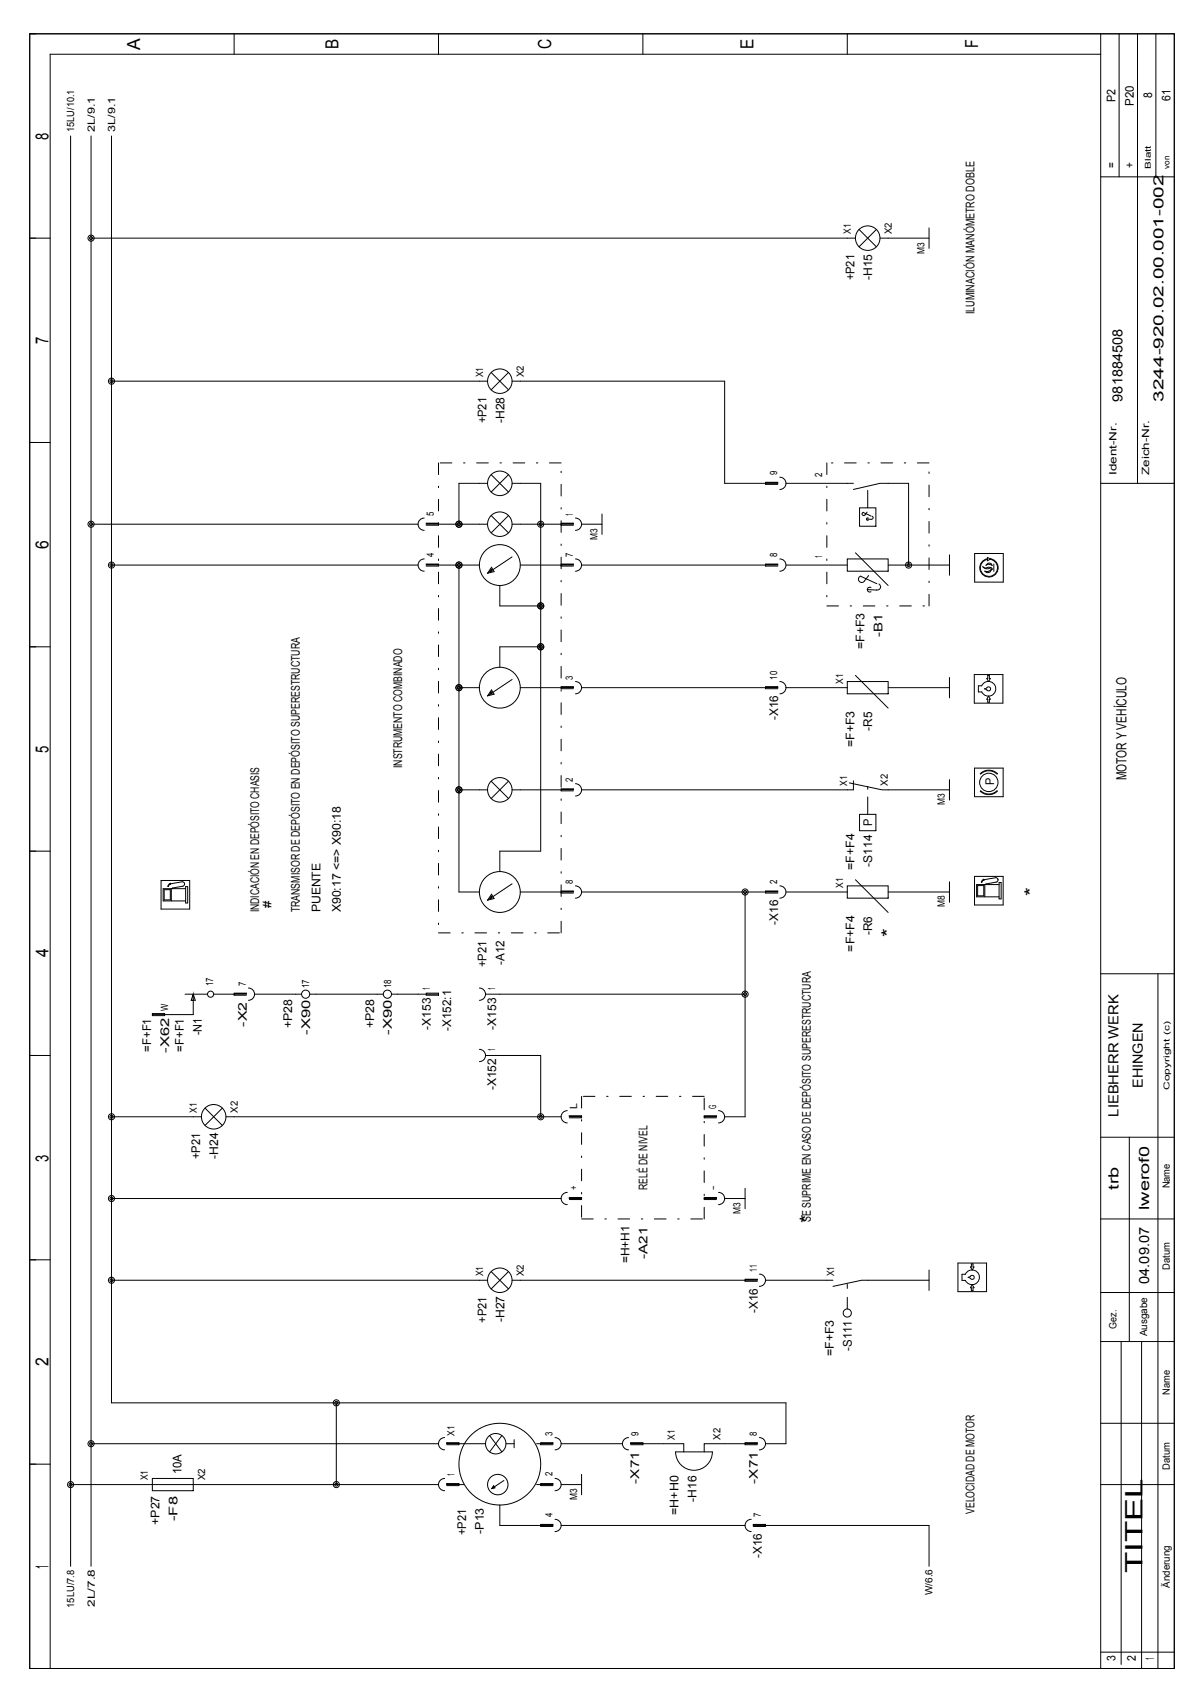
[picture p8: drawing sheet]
<svg xmlns="http://www.w3.org/2000/svg" width="210mm" height="297mm" viewBox="0 0 210 297" stroke-linecap="round" stroke-linejoin="round" font-family="sans-serif">
<defs><g id="words">
<text font-size="4.2" x="201.4" y="277.3" transform="rotate(-90 201.4 277.3)">TITEL</text>
<g font-size="3.2">
<text x="24.7" y="8.7" transform="rotate(-90 24.7 8.7)">A</text>
<text x="59.7" y="8.6" transform="rotate(-90 59.7 8.6)">B</text>
<text x="97.1" y="8.7" transform="rotate(-90 97.1 8.7)">C</text>
<text x="132.8" y="8.6" transform="rotate(-90 132.8 8.6)">E</text>
<text x="172.4" y="8.5" transform="rotate(-90 172.4 8.5)">F</text>
<text x="8.5" y="24.7" transform="rotate(-90 8.5 24.7)">8</text>
<text x="8.5" y="60.7" transform="rotate(-90 8.5 60.7)">7</text>
<text x="8.5" y="96.7" transform="rotate(-90 8.5 96.7)">6</text>
<text x="8.5" y="132.7" transform="rotate(-90 8.5 132.7)">5</text>
<text x="182.9" y="158" transform="rotate(-90 182.9 158)">*</text>
<text x="157.6" y="165.2" transform="rotate(-90 157.6 165.2)">*</text>
<text x="8.5" y="168.8" transform="rotate(-90 8.5 168.8)">4</text>
<text x="8.5" y="204.8" transform="rotate(-90 8.5 204.8)">3</text>
<text x="143.2" y="215.7" transform="rotate(-90 143.2 215.7)">*</text>
<text x="8.5" y="240.8" transform="rotate(-90 8.5 240.8)">2</text>
<text x="8.5" y="276.5" transform="rotate(-90 8.5 276.5)">1</text>
</g>
<g font-size="2.5">
<text x="197.8" y="70.8" transform="rotate(-90 197.8 70.8)">981884508</text>
<text x="205" y="70.8" transform="rotate(-90 205 70.8)">3244-920.02.00.001-002</text>
<text x="198.6" y="137.6" transform="rotate(-90 198.6 137.6)">MOTOR Y VEHÍCULO</text>
<text x="201.4" y="191.8" transform="rotate(-90 201.4 191.8)">EHINGEN</text>
<text x="197.1" y="196.8" transform="rotate(-90 197.1 196.8)">LIEBHERR WERK</text>
<text x="197.1" y="209.7" transform="rotate(-90 197.1 209.7)">trb</text>
<text x="202.5" y="213.3" transform="rotate(-90 202.5 213.3)">lwerof0</text>
<text x="202.5" y="226.3" transform="rotate(-90 202.5 226.3)">04.09.07</text>
</g>
<g font-size="2.1">
<text x="196.6" y="18" transform="rotate(-90 196.6 18)">P2</text>
<text x="203.1" y="17.3" transform="rotate(-90 203.1 17.3)">8</text>
<text x="206.3" y="17.7" transform="rotate(-90 206.3 17.7)">61</text>
<text x="199.8" y="18.6" transform="rotate(-90 199.8 18.6)">P20</text>
<text x="196.6" y="29.6" transform="rotate(-90 196.6 29.6)">=</text>
<text x="199.8" y="29.6" transform="rotate(-90 199.8 29.6)">+</text>
<text x="150.6" y="49.4" transform="rotate(-90 150.6 49.4)">+P21</text>
<text x="153.7" y="49.4" transform="rotate(-90 153.7 49.4)">-H15</text>
<text x="171.7" y="55.4" transform="rotate(-90 171.7 55.4)">ILUMINACIÓN MANÓMETRO DOBLE</text>
<text x="85.7" y="74.7" transform="rotate(-90 85.7 74.7)">+P21</text>
<text x="88.9" y="74.6" transform="rotate(-90 88.9 74.6)">-H28</text>
<text x="155.5" y="112.2" transform="rotate(-90 155.5 112.2)">-B1</text>
<text x="152.4" y="114.4" transform="rotate(-90 152.4 114.4)">=F+F3</text>
<text x="137.2" y="127" transform="rotate(-90 137.2 127)">-X16</text>
<text x="150.6" y="131.7" transform="rotate(-90 150.6 131.7)">=F+F3</text>
<text x="153.7" y="128.8" transform="rotate(-90 153.7 128.8)">-R5</text>
<text x="70.9" y="135.4" transform="rotate(-90 70.9 135.4)">INSTRUMENTO COMBINADO</text>
<text x="175.2" y="138.3" transform="rotate(-90 175.2 138.3)">P</text>
<text x="153.7" y="145.6" transform="rotate(-90 153.7 145.6)">P</text>
<text x="150.6" y="153.3" transform="rotate(-90 150.6 153.3)">=F+F4</text>
<text x="153.7" y="152.8" transform="rotate(-90 153.7 152.8)">-S114</text>
<text x="45.7" y="160.8" transform="rotate(-90 45.7 160.8)">INDICACIÓN EN DEPÓSITO CHASIS</text>
<text x="47.8" y="160.1" transform="rotate(-90 47.8 160.1)">#</text>
<text x="52.9" y="160.8" transform="rotate(-90 52.9 160.8)">TRANSMISOR DE DEPÓSITO EN DEPÓSITO SUPERESTRUCTURA</text>
<text x="56.5" y="160.8" transform="rotate(-90 56.5 160.8)">PUENTE</text>
<text x="60.1" y="160.8" transform="rotate(-90 60.1 160.8)">X90:17 &lt;=&gt; X90:18</text>
<text x="137.2" y="163" transform="rotate(-90 137.2 163)">-X16</text>
<text x="150.6" y="167.7" transform="rotate(-90 150.6 167.7)">=F+F4</text>
<text x="153.7" y="164.8" transform="rotate(-90 153.7 164.8)">-R6</text>
<text x="85.7" y="170.5" transform="rotate(-90 85.7 170.5)">+P21</text>
<text x="88.9" y="170.1" transform="rotate(-90 88.9 170.1)">-A12</text>
<text x="26.7" y="185.4" transform="rotate(-90 26.7 185.4)">=F+F1</text>
<text x="29.8" y="185.6" transform="rotate(-90 29.8 185.6)">-X62</text>
<text x="32.4" y="185.4" transform="rotate(-90 32.4 185.4)">=F+F1</text>
<text x="35.6" y="182.5" transform="rotate(-90 35.6 182.5)">-N1</text>
<text x="43.5" y="181" transform="rotate(-90 43.5 181)">-X2</text>
<text x="51.5" y="181.3" transform="rotate(-90 51.5 181.3)">+P28</text>
<text x="54.7" y="182.4" transform="rotate(-90 54.7 182.4)">-X90</text>
<text x="65.9" y="181.3" transform="rotate(-90 65.9 181.3)">+P28</text>
<text x="69.1" y="182.4" transform="rotate(-90 69.1 182.4)">-X90</text>
<text x="75.9" y="181.5" transform="rotate(-90 75.9 181.5)">-X153</text>
<text x="79.5" y="181.7" transform="rotate(-90 79.5 181.7)">-X152:1</text>
<text x="87.4" y="181.5" transform="rotate(-90 87.4 181.5)">-X153</text>
<text x="87.4" y="192.2" transform="rotate(-90 87.4 192.2)">-X152</text>
<text x="35.3" y="204.3" transform="rotate(-90 35.3 204.3)">+P21</text>
<text x="38.5" y="204.3" transform="rotate(-90 38.5 204.3)">-H24</text>
<text x="114.1" y="209.7" transform="rotate(-90 114.1 209.7)">RELÉ DE NIVEL</text>
<text x="142.9" y="215.4" transform="rotate(-90 142.9 215.4)">SE SUPRIME EN CASO DE DEPÓSITO SUPERESTRUCTURA</text>
<text x="114.1" y="221.9" transform="rotate(-90 114.1 221.9)">-A21</text>
<text x="111" y="222.7" transform="rotate(-90 111 222.7)">=H+H1</text>
<text x="85.7" y="233.1" transform="rotate(-90 85.7 233.1)">+P21</text>
<text x="88.9" y="233.1" transform="rotate(-90 88.9 233.1)">-H27</text>
<text x="133.6" y="231.4" transform="rotate(-90 133.6 231.4)">-X16</text>
<text x="147" y="239.1" transform="rotate(-90 147 239.1)">=F+F3</text>
<text x="150.1" y="238.1" transform="rotate(-90 150.1 238.1)">-S111</text>
<text x="32" y="259.9" transform="rotate(-90 32 259.9)">10A</text>
<text x="112.7" y="261.5" transform="rotate(-90 112.7 261.5)">-X71</text>
<text x="133.6" y="261.5" transform="rotate(-90 133.6 261.5)">-X71</text>
<text x="28.1" y="268.8" transform="rotate(-90 28.1 268.8)">+P27</text>
<text x="31.3" y="268.1" transform="rotate(-90 31.3 268.1)">-F8</text>
<text x="119.6" y="267" transform="rotate(-90 119.6 267)">=H+H0</text>
<text x="122.7" y="264.8" transform="rotate(-90 122.7 264.8)">-H16</text>
<text x="171.7" y="266.9" transform="rotate(-90 171.7 266.9)">VELOCIDAD DE MOTOR</text>
<text x="82.1" y="270.6" transform="rotate(-90 82.1 270.6)">+P21</text>
<text x="85.3" y="270.4" transform="rotate(-90 85.3 270.4)">-P13</text>
<text x="134.3" y="274.6" transform="rotate(-90 134.3 274.6)">-X16</text>
<text x="196.6" y="292.9" transform="rotate(-90 196.6 292.9)">3</text>
<text x="200.2" y="292.8" transform="rotate(-90 200.2 292.8)">2</text>
<text x="203.4" y="292.6" transform="rotate(-90 203.4 292.6)">1</text>
</g>
<g font-size="1.8">
<text x="13.1" y="23.2" transform="rotate(-90 13.1 23.2)">15LU/10.1</text>
<text x="16.7" y="23.2" transform="rotate(-90 16.7 23.2)">2L/9.1</text>
<text x="20.3" y="23.2" transform="rotate(-90 20.3 23.2)">3L/9.1</text>
<text x="150" y="41.3" transform="rotate(-90 150 41.3)">X1</text>
<text x="157.2" y="41.3" transform="rotate(-90 157.2 41.3)">X2</text>
<text x="162.9" y="44.7" transform="rotate(-90 162.9 44.7)">M3</text>
<text x="85.1" y="66.5" transform="rotate(-90 85.1 66.5)">X1</text>
<text x="92.3" y="66.5" transform="rotate(-90 92.3 66.5)">X2</text>
<text x="137" y="83.8" transform="rotate(-90 137 83.8)">9</text>
<text x="196.8" y="83.8" transform="rotate(-90 196.8 83.8)">Ident-Nr.</text>
<text x="202.6" y="83.8" transform="rotate(-90 202.6 83.8)">Zeich-Nr.</text>
<text x="144.9" y="84.2" transform="rotate(-90 144.9 84.2)">2</text>
<text x="76.5" y="91" transform="rotate(-90 76.5 91)">5</text>
<text x="101" y="91" transform="rotate(-90 101 91)">1</text>
<text x="105.3" y="95.1" transform="rotate(-90 105.3 95.1)">M3</text>
<text x="76.5" y="98.2" transform="rotate(-90 76.5 98.2)">4</text>
<text x="101" y="98.2" transform="rotate(-90 101 98.2)">7</text>
<text x="137" y="98.2" transform="rotate(-90 137 98.2)">8</text>
<text x="144.9" y="98.4" transform="rotate(-90 144.9 98.4)">1</text>
<text x="101" y="119.8" transform="rotate(-90 101 119.8)">3</text>
<text x="137" y="119.8" transform="rotate(-90 137 119.8)">10</text>
<text x="148.6" y="120.5" transform="rotate(-90 148.6 120.5)">X1</text>
<text x="101" y="137.8" transform="rotate(-90 101 137.8)">2</text>
<text x="149.3" y="138.5" transform="rotate(-90 149.3 138.5)">X1</text>
<text x="156.4" y="138.5" transform="rotate(-90 156.4 138.5)">X2</text>
<text x="166.5" y="141.9" transform="rotate(-90 166.5 141.9)">M3</text>
<text x="101" y="155.8" transform="rotate(-90 101 155.8)">8</text>
<text x="137" y="155.8" transform="rotate(-90 137 155.8)">2</text>
<text x="148.6" y="156.5" transform="rotate(-90 148.6 156.5)">X1</text>
<text x="166.5" y="160" transform="rotate(-90 166.5 160)">M8</text>
<text x="37.6" y="173.8" transform="rotate(-90 37.6 173.8)">17</text>
<text x="43.3" y="173.8" transform="rotate(-90 43.3 173.8)">7</text>
<text x="29.7" y="178.1" transform="rotate(-90 29.7 178.1)">W</text>
<text x="54.5" y="174.2" transform="rotate(-90 54.5 174.2)">17</text>
<text x="68.9" y="174.2" transform="rotate(-90 68.9 174.2)">18</text>
<text x="75.8" y="174.5" transform="rotate(-90 75.8 174.5)">1</text>
<text x="87.3" y="174.5" transform="rotate(-90 87.3 174.5)">1</text>
<text x="87.3" y="185.3" transform="rotate(-90 87.3 185.3)">1</text>
<text x="34.7" y="196.2" transform="rotate(-90 34.7 196.2)">X1</text>
<text x="41.9" y="196.2" transform="rotate(-90 41.9 196.2)">X2</text>
<text x="101.7" y="195.4" transform="rotate(-90 101.7 195.4)">L</text>
<text x="126.2" y="195.4" transform="rotate(-90 126.2 195.4)">G</text>
<text x="101.7" y="209.8" transform="rotate(-90 101.7 209.8)">+</text>
<text x="126.2" y="209.8" transform="rotate(-90 126.2 209.8)">-</text>
<text x="206.2" y="209.5" transform="rotate(-90 206.2 209.5)">Name</text>
<text x="130.5" y="214" transform="rotate(-90 130.5 214)">M3</text>
<text x="85.1" y="225" transform="rotate(-90 85.1 225)">X1</text>
<text x="92.3" y="225" transform="rotate(-90 92.3 225)">X2</text>
<text x="133.4" y="224.2" transform="rotate(-90 133.4 224.2)">11</text>
<text x="147" y="225" transform="rotate(-90 147 225)">X1</text>
<text x="206.2" y="223.8" transform="rotate(-90 206.2 223.8)">Datum</text>
<text x="196.8" y="234.2" transform="rotate(-90 196.8 234.2)">Gez.</text>
<text x="202.2" y="235.6" transform="rotate(-90 202.2 235.6)">Ausgabe</text>
<text x="206.2" y="245.9" transform="rotate(-90 206.2 245.9)">Name</text>
<text x="80.1" y="253.1" transform="rotate(-90 80.1 253.1)">X1</text>
<text x="97.4" y="253.1" transform="rotate(-90 97.4 253.1)">3</text>
<text x="112.5" y="253.1" transform="rotate(-90 112.5 253.1)">9</text>
<text x="118.9" y="253.8" transform="rotate(-90 118.9 253.8)">X1</text>
<text x="127" y="253.8" transform="rotate(-90 127 253.8)">X2</text>
<text x="133.4" y="253.1" transform="rotate(-90 133.4 253.1)">8</text>
<text x="26.1" y="261" transform="rotate(-90 26.1 261)">X1</text>
<text x="36.1" y="261" transform="rotate(-90 36.1 261)">X2</text>
<text x="80.1" y="260.3" transform="rotate(-90 80.1 260.3)">1</text>
<text x="97.4" y="260.3" transform="rotate(-90 97.4 260.3)">2</text>
<text x="206.2" y="259.1" transform="rotate(-90 206.2 259.1)">Datum</text>
<text x="97.4" y="267.5" transform="rotate(-90 97.4 267.5)">4</text>
<text x="101.7" y="264.4" transform="rotate(-90 101.7 264.4)">M3</text>
<text x="134.1" y="267.5" transform="rotate(-90 134.1 267.5)">7</text>
<text x="164.4" y="281.2" transform="rotate(-90 164.4 281.2)">W/6.6</text>
<text x="206.2" y="279.9" transform="rotate(-90 206.2 279.9)">Änderung</text>
<text x="13.1" y="283.4" transform="rotate(-90 13.1 283.4)">15LU/7.8</text>
<text x="16.7" y="283.3" transform="rotate(-90 16.7 283.3)">2L/7.8</text>
</g>
<g font-size="1.4">
<text x="202.9" y="29.7" transform="rotate(-90 202.9 29.7)">Blatt</text>
<text x="206.1" y="29.7" transform="rotate(-90 206.1 29.7)">von</text>
<text x="206.1" y="192.1" transform="rotate(-90 206.1 192.1)">Copyright (c)</text>
</g>
</g></defs>
<g fill="none" stroke="#000" stroke-width=".18">
<path d="M5.2 6h201.8v288.1h-201.8zM41.3 6v3.6M77.3 6v3.6M113.3 6v3.6M149.3 6v3.6M194 9.6h-185.2v284.5M194 6v288.1M197.2 6v25.2M200.5 6v79.2M203.7 6v25.2M12.4 24v252.1M16 24v252.1"/>
<path d="M19.6 24v223.3h118.9v7.2h-3.6M194 31.2h13M5.2 42h3.6M150.8 42h-134.8M151.4 40.5l3.1 3M154.5 40.5l-3.1 3M155.1 42h8.6M163.7 40.2v3.6M5.2 78h3.6M19.6 67.2h66.3M86.6 65.7l3 3M89.6 65.7l-3 3"/>
<path d="M90.3 67.2h37.4v18h9.4v-.2h-2.2v.4h2.2M16 92.4h57.7M19.6 99.6h54.1M74.8 98.5a1.08 1.08 0 0 0-1.1 1.1 1.08 1.08 0 0 0 1.1 1.1M74.8 91.3a1.08 1.08 0 0 0-1.1 1.1 1.08 1.08 0 0 0 1.1 1.1M80.9 99.6v57.6h3.6M84.5 99.6h-9.4v-.2h2.2v.4h-2.2M85.9 92.4h-10.8v-.2h2.2v.4h-2.2M85.9 85.2h-5v7.2M86.6 90.9l3 3M86.6 83.7l3 3M86.6 100l-.7 1.1"/>
<path d="M89.6 90.9l-3 3M89.6 83.7l-3 3M90.3 98.2l-4.4 2.9M90.3 92.4h10.8v-.2h-2.2v.4h2.2M90.3 85.2h5v64.8h-7.2v3.6M91.7 99.6h9.4v-.2h-2.2v.4h2.2M101.4 98.5a1.08 1.08 0 0 1 1.1 1.1 1.08 1.08 0 0 1-1.1 1.1M101.4 91.3a1.08 1.08 0 0 1 1.1 1.1 1.08 1.08 0 0 1-1.1 1.1M102.5 92.4h3.6M102.5 99.6h34.6v-.2h-2.2v.4h2.2M106.1 90.6v3.6M137.4 98.5a1.08 1.08 0 0 1 1.1 1.1 1.08 1.08 0 0 1-1.1 1.1"/>
<path d="M137.4 84.1a1.08 1.08 0 0 1 1.1 1.1 1.08 1.08 0 0 1-1.1 1.1M138.5 99.6h10.8M149.3 98.5h7.2v2.2h-7.2zM150.4 85.2h-11.9M150.4 86.3l4.7-1.1h5v14.4M150.8 97.5l5.7 5.7M151.5 89.5h2.9v3.3h-2.9zM152.8 90.3l-.3 .4a.29 .29 0 0 1-.5 .1 .29 .29 0 0 1 .1-.5l1.4 .7M153 91.3l-.3 .1v.2l.3 .1M153.7 91l.2 .3-.2 .2h-1M156.5 99.6h10.8M167.3 97.8v3.6"/>
<path d="M171.8 97.6h5v5h-5zM174 98.3l.6 .3-.6 .3v-.6M174 99.4a.5 .5 0 0 1 .8 .3 .84 .84 0 0 0-1-.1zM174.4 98.5a1.62 1.62 0 0 1 1.3 2.4 1.62 1.62 0 0 1-2.7 .1 1.62 1.62 0 0 1 1-2.5M174.5 98.6a1.51 1.51 0 0 1 1.1 2.3 1.51 1.51 0 0 1-2.6 0 1.51 1.51 0 0 1 1-2.3M175.2 99.4v1.3M194 85.2h13M5.2 114h3.6M86.4 100.6l.2-.3 .1 .4-.3 .1M86.6 100l.5 .8-1.2 .3M88.1 103.2v3.6h7.2M90.3 119.8l-4.4 2.9"/>
<path d="M95.3 114h-7.2v3.6M150.8 119.1l5.7 5.7M151.7 101.6l2.8 1.3M152.9 103.9l1.6 .1M153.1 101.5l-.7 .9a.58 .58 0 0 1-1 .1 .58 .58 0 0 1 .3-.9M153.5 103.6a.43 .43 0 0 0-.6 .3 .43 .43 0 0 0 .6 .4M154.9 102.9a.58 .58 0 0 1 .2 .8 .58 .58 0 0 1-.6 .3M167.3 119.4v3.6M171.7 118.9h5.1v5.1h-5.1zM174.1 119.1h.3v.5h.1l-.3 .5-.3-.5h.2zM174.9 100.4a.78 .78 0 0 1-1.3 .3M174.9 100.2l-.3-.1a1.05 1.05 0 0 1-1.4-.2 .67 .67 0 0 0 .9 .1l.5 .1 .3 .1"/>
<path d="M174.9 100.4l-.3 .1a.87 .87 0 0 1-1.1 .2M80.9 121.2h3.6M85.9 139.2h-5M86.4 122.2l.2-.3 .1 .4-.3 .1M86.6 137.7l3 3.1M86.6 121.7l.5 .7-1.2 .3M86.6 121.6l-.7 1.1M89.6 137.7l-3 3.1M90.3 139.2h10.8v-.1h-2.2v.3h2.2M91.7 121.2h9.4v-.2h-2.2v.4h2.2M101.4 120.1a1.08 1.08 0 0 1 1.1 1.1 1.08 1.08 0 0 1-1.1 1.1M101.4 138.2a1.08 1.08 0 0 1 1.1 1 1.08 1.08 0 0 1-1.1 1.1"/>
<path d="M102.5 121.2h34.6v-.2h-2.2v.4h2.2M137.4 120.1a1.08 1.08 0 0 1 1.1 1.1 1.08 1.08 0 0 1-1.1 1.1M138.5 121.2h10.8M149.3 120.1h7.2v2.2h-7.2zM149.7 138l5.7 1.2h11.9M150.4 137.7v1.5h-47.9M156.5 121.2h10.8M167.3 137.4v3.6M171.8 135.4h5v5h-5zM172.4 122v-1.1h.6a1.3 1.3 0 0 1 2-.5 1.3 1.3 0 0 1 0 2 1.3 1.3 0 0 1-2-.4h-.6M172.7 139.5a2.16 2.16 0 0 0 3.1 0M172.7 136.4a2.16 2.16 0 0 1 3.1 0"/>
<path d="M172.8 136.5a2.05 2.05 0 0 1 2.9 0M172.8 139.4a2.05 2.05 0 0 0 2.9 0M173.5 121.4l.3-.1a.39 .39 0 0 1 .6-.2 .39 .39 0 0 1 0 .7 .39 .39 0 0 1-.6-.3zM174.2 122.7l.3 .6h-.1v.5h-.3v-.5h-.2zM5.2 150h3.6M28.4 155.2h5v5.1h-5zM28.9 156.8h1.1v1.8h-1.1zM29.6 156.2v.1M30 155.8l2.1-.4 .2 .1 .2 .2v.3l-.3 .2-1.8 .3v.2M30 155.8v-.1l-.2 .1-.2 .4M30 155.8l-.4 .5M30.2 156.7v2.1"/>
<path d="M32.7 156.7h-3.9v2.1h3.9M32.7 156.3h.4v2.9h-.4zM86.4 158.3l.2-.3 .1 .3-.3 .1M86.6 157.7l.5 .7-1.2 .3M86.6 157.6l-.7 1.1M90.3 155.8l-4.4 2.9M91.7 157.2h9.4v-.1h-2.2v.3h2.2M101.4 156.2a1.08 1.08 0 0 1 1.1 1 1.08 1.08 0 0 1-1.1 1.1M102.5 157.2h34.6v-.1h-2.2v.3h2.2M131.3 157.2v39.7h-3.6M137.4 156.2a1.08 1.08 0 0 1 1.1 1 1.08 1.08 0 0 1-1.1 1.1M138.5 157.2h10.8"/>
<path d="M149.3 156.2h7.2v2.1h-7.2zM150.8 155.1l5.7 5.8M151.5 143.6h2.9v2.8h-2.9zM156.5 157.2h10.8M167.3 155.4v3.6M171.8 154.5h5v5h-5zM172.3 156.1h1.1v1.8h-1.1zM173 155.5h.1M173.4 155.1v-.1l-.2 .1-.2 .4M173.4 155.1l-.4 .4M173.4 155.1l2.1-.4h.1l.3 .3v.3l-.3 .2-1.8 .3M173.6 155.9v2.2"/>
<path d="M173.8 155.8l-.1 .1M176.1 155.6h.3v2.9h-.3zM176.1 155.9h-4v2.2h4M26.9 178.7h2.1v.3h-2.1zM32.6 175.3h4M34.1 175.3l.3 1h-.7l.4-1v3.6h-7.2M37.7 175.3h5.7v-.2h-2.1v.3h2.1M43.8 174.2a1.08 1.08 0 0 1 1.1 1.1 1.08 1.08 0 0 1-1.1 1M53.1 175.3h-8.2M54.6 175.3h13M75.1 175.1h2.2v.3h-2.2zM77.3 175.3h-8.3"/>
<path d="M84.5 174.2a1.08 1.08 0 0 1 1.1 1.1 1.08 1.08 0 0 1-1.1 1M85.6 175.3h45.7M194 171.7h13M204.1 171.7v122.4M5.2 186.1h3.6M35.5 196.9h-15.9M36.1 195.3l3.1 3.1M39.2 195.3l-3.1 3.1M39.8 196.9h59.1M84.5 185a1.08 1.08 0 0 1 1.1 1.1 1.08 1.08 0 0 1-1.1 1M85.6 186.1h9.7v10.8M100 195.8a1.08 1.08 0 0 0-1.1 1.1 1.08 1.08 0 0 0 1.1 1.1"/>
<path d="M102.5 196.9h-2.2v-.2h2.2v.4h-2.2M124.1 196.9h2.2v-.2h-2.2v.4h2.2M126.6 195.8a1.08 1.08 0 0 1 1.1 1.1 1.08 1.08 0 0 1-1.1 1.1M19.6 211.3h79.3M100 210.2a1.08 1.08 0 0 0-1.1 1.1 1.08 1.08 0 0 0 1.1 1.1M102.5 211.3h-2.2v-.2h2.2v.4h-2.2M124.1 211.3h2.2v-.2h-2.2v.4h2.2M126.6 210.2a1.08 1.08 0 0 1 1.1 1.1 1.08 1.08 0 0 1-1.1 1.1M127.7 211.3h3.6M131.3 209.5v3.6M194 214.9h13M194 200.5h13"/>
<path d="M199 200.5v36M5.2 222.1h3.6M19.6 225.7h66.3M86.6 224.2l3 3M89.6 224.2l-3 3M90.3 225.7h43.2v-.2h-2.2v.4h2.2M133.8 224.6a1.08 1.08 0 0 1 1.1 1.1 1.08 1.08 0 0 1-1.1 1.1M134.9 225.7h11.9M163.7 225.7h-11.9l-5 1.1M163.7 223.9v3.6M168.8 222.7h5.1v5h-5.1zM169.5 224.6h.6a1.3 1.3 0 0 1 2-.5 1.3 1.3 0 0 1 0 2.1 1.3 1.3 0 0 1-2-.5h-.6z"/>
<path d="M170.6 225.2l.3-.1a.39 .39 0 0 1 .6-.2 .39 .39 0 0 1 0 .6 .39 .39 0 0 1-.6-.2zM171.2 222.8h.3v.5h.2l-.4 .6-.3-.6h.2zM171.3 226.5l.4 .5h-.2v.5h-.3v-.5h-.2zM194 236.5h13M194 227.9h13M197.6 236.5v56.9M201.2 236.5v57.6M5.2 258.1h3.6M16 254.5h61.3M59.3 247.3v14.4M78.4 253.4a1.08 1.08 0 0 0-1.1 1.1 1.08 1.08 0 0 0 1.1 1.1M81.9 254.5h-3.2v-.2h2.2v.4h-2.2"/>
<path d="M82 254.5h3.6M86.3 253.1l2.1 2.8M88.4 253.1l-2.1 2.8M89.2 254.5h1.4M90.6 253.8v1.4M94.6 254.5h2.9v-.2h-2.2v.4h2.2M97.8 253.4a1.08 1.08 0 0 1 1.1 1.1 1.08 1.08 0 0 1-1.1 1.1M98.9 254.5h10.8M102.5 259.9v3.6M110.8 253.4a1.08 1.08 0 0 0-1.1 1.1 1.08 1.08 0 0 0 1.1 1.1M111.1 254.7h2.2v-.4h-2.2v.2h9.4v1.4M119.1 255.9h6.5a3.2 3.2 0 0 1-3.3 3.3 3.2 3.2 0 0 1-3.2-3.3z"/>
<path d="M133.5 254.7h-2.2v-.4h2.2v.2h-9.4v1.4M133.8 253.4a1.08 1.08 0 0 1 1.1 1.1 1.08 1.08 0 0 1-1.1 1.1M194 250.9h13M12.4 261.7h64.9M26.9 260.6h7.2v2.2h-7.2zM78.4 260.6a1.08 1.08 0 0 0-1.1 1.1 1.08 1.08 0 0 0 1.1 1.1M81.7 261.7h-3v-.2h2.2v.4h-2.2M86.9 262.2l.1-.1v.1l-.1 .1M87 261.9l-.4 .5M87 261.9l.2 .4-.6 .1M88.1 265.3v3.6h9.4v-.2h-2.2v.4h2.2M88.8 261l-2.2 1.4"/>
<path d="M94.6 261.7h2.9v-.2h-2.2v.4h2.2M97.8 260.6a1.08 1.08 0 0 1 1.1 1.1 1.08 1.08 0 0 1-1.1 1.1M97.8 267.8a1.08 1.08 0 0 1 1.1 1.1 1.08 1.08 0 0 1-1.1 1.1M98.9 261.7h3.6M98.9 268.9h32.4M132.4 267.8a1.08 1.08 0 0 0-1.1 1.1 1.08 1.08 0 0 0 1.1 1.1M132.8 269.1h2.1v-.4h-2.1v.2h30.9v7.2M194 261.7h13M194 291.2h13"/>
<circle cx="16" cy="42" r=".54"/>
<circle cx="16" cy="42" r=".27"/>
<circle cx="152.9" cy="42" r="2.16"/>
<circle cx="19.6" cy="67.2" r=".54"/>
<circle cx="19.6" cy="67.2" r=".27"/>
<circle cx="88.1" cy="67.2" r="2.16"/>
<circle cx="16" cy="92.4" r=".54"/>
<circle cx="16" cy="92.4" r=".27"/>
<circle cx="19.6" cy="99.6" r=".54"/>
<circle cx="19.6" cy="99.6" r=".27"/>
<circle cx="80.9" cy="99.6" r=".27"/>
<circle cx="80.9" cy="92.4" r=".27"/>
<circle cx="80.9" cy="99.6" r=".54"/>
<circle cx="80.9" cy="92.4" r=".54"/>
<circle cx="88.1" cy="99.6" r="3.6"/>
<circle cx="88.1" cy="92.4" r="2.16"/>
<circle cx="88.1" cy="85.2" r="2.16"/>
<circle cx="95.3" cy="92.4" r=".54"/>
<circle cx="95.3" cy="92.4" r=".27"/>
<circle cx="160.1" cy="99.6" r=".54"/>
<circle cx="160.1" cy="99.6" r=".27"/>
<circle cx="95.3" cy="114" r=".54"/>
<circle cx="95.3" cy="106.8" r=".54"/>
<circle cx="95.3" cy="114" r=".27"/>
<circle cx="95.3" cy="106.8" r=".27"/>
<circle cx="80.9" cy="139.2" r=".27"/>
<circle cx="80.9" cy="121.2" r=".54"/>
<circle cx="80.9" cy="139.2" r=".54"/>
<circle cx="80.9" cy="121.2" r=".27"/>
<circle cx="88.1" cy="121.2" r="3.6"/>
<circle cx="88.1" cy="139.2" r="2.16"/>
<circle cx="174.3" cy="137.9" r="1.62"/>
<circle cx="88.1" cy="157.2" r="3.6"/>
<circle cx="131.3" cy="157.2" r=".27"/>
<circle cx="131.3" cy="157.2" r=".54"/>
<circle cx="37.1" cy="175.3" r=".54"/>
<circle cx="53.9" cy="175.3" r=".72"/>
<circle cx="68.3" cy="175.3" r=".72"/>
<circle cx="131.3" cy="175.3" r=".54"/>
<circle cx="131.3" cy="175.3" r=".27"/>
<circle cx="19.6" cy="196.9" r=".27"/>
<circle cx="19.6" cy="196.9" r=".54"/>
<circle cx="37.7" cy="196.9" r="2.16"/>
<circle cx="95.3" cy="196.9" r=".27"/>
<circle cx="95.3" cy="196.9" r=".54"/>
<circle cx="19.6" cy="211.3" r=".27"/>
<circle cx="19.6" cy="211.3" r=".54"/>
<circle cx="19.6" cy="225.7" r=".27"/>
<circle cx="19.6" cy="225.7" r=".54"/>
<circle cx="88.1" cy="225.7" r="2.16"/>
<circle cx="149.3" cy="231.5" r=".72"/>
<circle cx="16" cy="254.5" r=".54"/>
<circle cx="16" cy="254.5" r=".27"/>
<circle cx="59.3" cy="247.3" r=".54"/>
<circle cx="59.3" cy="247.3" r=".27"/>
<circle cx="87.4" cy="254.5" r="1.8"/>
<circle cx="88.1" cy="258.1" r="7.2"/>
<circle cx="12.4" cy="261.7" r=".54"/>
<circle cx="12.4" cy="261.7" r=".27"/>
<circle cx="59.3" cy="261.7" r=".27"/>
<circle cx="59.3" cy="261.7" r=".54"/>
<circle cx="87.7" cy="261.7" r="1.8"/>
</g>
<g fill="none" stroke="#000" stroke-width=".18" stroke-dasharray="2.1 2.1 .3 2.1">
<path d="M77.3 81.6v82.9M98.9 81.6h-21.6M145.7 81.6v25.2M163.7 81.6h-18M145.7 106.8h18M163.7 106.8v-25.2M77.3 164.5h21.6M98.9 164.5v-82.9M102.5 193.3v21.6M124.1 193.3h-21.6M102.5 214.9h21.6M124.1 214.9v-21.6"/>
<path d="M149.3 230.7v-3.6M149.3 227.1v-.7"/>
</g>
<path d="M152.9 89.5v-3.6M152.9 143.6v-4.9" fill="none" stroke="#000" stroke-width=".18" stroke-dasharray="3.1 1.3"/>
<use href="#words"/>
</svg>
